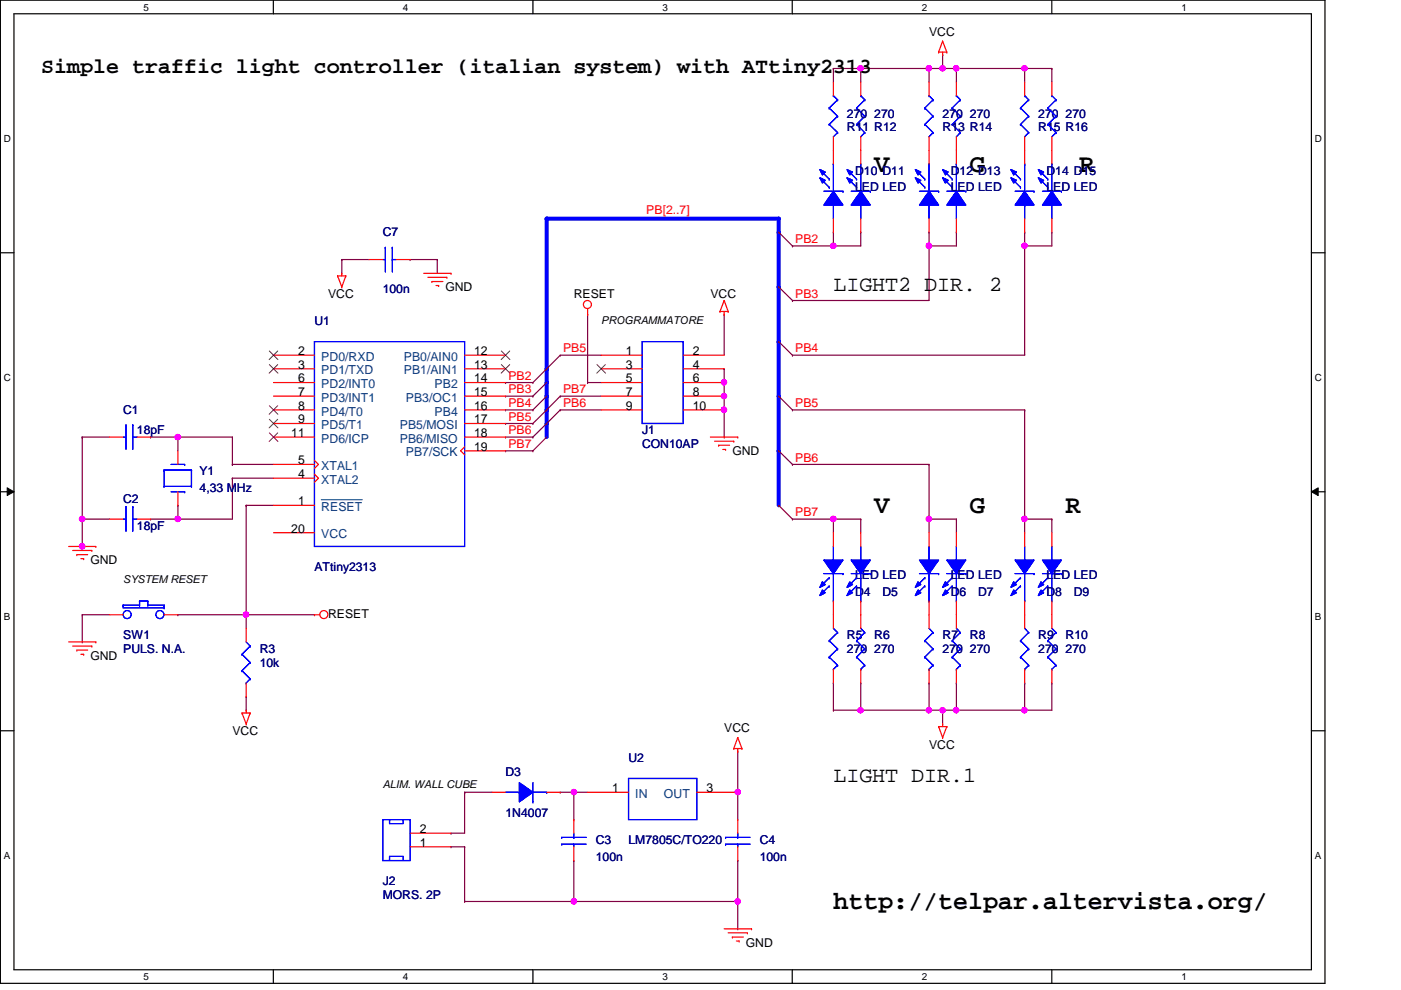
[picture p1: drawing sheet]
<svg xmlns="http://www.w3.org/2000/svg" width="297mm" height="210mm" viewBox="0 0 297 210" stroke-linecap="round" stroke-linejoin="round" font-family="sans-serif">
<defs><g id="words">
<g font-size="5.5">
<text x="185.4" y="36.4">V</text>
<text x="205.7" y="36.4">G</text>
<text x="228.8" y="36.4">R</text>
<text x="185.4" y="108.8">V</text>
<text x="205.7" y="108.8">G</text>
<text x="225.9" y="108.8">R</text>
<text x="176.7" y="192.8">http://telpar.altervista.org/</text>
</g>
<g font-size="4.6">
<text x="8.8" y="15.5">Simple traffic light controller (italian system) with ATtiny2313</text>
<text x="176.7" y="61.6">LIGHT2 DIR. 2</text>
<text x="176.7" y="165.9">LIGHT DIR.1</text>
</g>
<g font-size="2.6">
<text x="197" y="7.6">VCC</text>
<text x="69.6" y="63.2">VCC</text>
<text x="94.4" y="61.7">GND</text>
<text x="121.7" y="63.2">RESET</text>
<text x="150.6" y="63.2">VCC</text>
<text x="63.2" y="75.3">2</text>
<text x="100.5" y="75.3">12</text>
<text x="132.7" y="75.3">1</text>
<text x="146.9" y="75.3">2</text>
<text x="63.2" y="78.1">3</text>
<text x="63.2" y="81.1">6</text>
<text x="63.2" y="83.9">7</text>
<text x="100.5" y="78.1">13</text>
<text x="100.5" y="81.1">14</text>
<text x="100.5" y="83.9">15</text>
<text x="132.7" y="78.1">3</text>
<text x="132.7" y="81.1">5</text>
<text x="132.7" y="83.9">7</text>
<text x="146.9" y="78.1">4</text>
<text x="146.9" y="81.1">6</text>
<text x="146.9" y="83.9">8</text>
<text x="63.2" y="86.9">8</text>
<text x="63.2" y="89.7">9</text>
<text x="100.5" y="86.9">16</text>
<text x="100.5" y="89.7">17</text>
<text x="132.7" y="86.9">9</text>
<text x="146.9" y="86.9">10</text>
<text x="61.8" y="92.6">11</text>
<text x="100.5" y="92.6">18</text>
<text x="100.5" y="95.5">19</text>
<text x="63.2" y="101.3">4</text>
<text x="63.2" y="98.4">5</text>
<text x="155.3" y="96.5">GND</text>
<text x="63.2" y="107.1">1</text>
<text x="61.8" y="112.9">20</text>
<text x="19.2" y="119.6">GND</text>
<text x="69.6" y="130.9">RESET</text>
<text x="19.2" y="139.9">GND</text>
<text x="49.3" y="155.8">VCC</text>
<text x="153.5" y="155.2">VCC</text>
<text x="197" y="158.7">VCC</text>
<text x="129.8" y="167.9">1</text>
<text x="149.8" y="167.9">3</text>
<text x="89" y="179.5">1</text>
<text x="89" y="176.6">2</text>
<text x="158.2" y="200.7">GND</text>
</g>
<g font-size="2.6" fill="#000080">
<text x="179.6" y="27.9">R11 R12</text>
<text x="179.6" y="24.9">270</text>
<text x="185.4" y="24.9">270</text>
<text x="199.9" y="27.9">R13 R14</text>
<text x="199.9" y="24.9">270</text>
<text x="205.7" y="24.9">270</text>
<text x="220.1" y="27.9">R15 R16</text>
<text x="220.1" y="24.9">270</text>
<text x="225.9" y="24.9">270</text>
<text x="181.3" y="37.1">D10 D11</text>
<text x="181.3" y="40.6">LED LED</text>
<text x="201.6" y="37.1">D12 D13</text>
<text x="201.6" y="40.6">LED LED</text>
<text x="221.9" y="37.1">D14 D15</text>
<text x="221.9" y="40.6">LED LED</text>
<text x="81.1" y="50.1">C7</text>
<text x="81.1" y="62">100n</text>
<text x="66.7" y="69">U1</text>
<text x="26.1" y="87.8">C1</text>
<text x="29" y="92.1">18pF</text>
<text x="136.1" y="92.1">J1</text>
<text x="136.1" y="95">CON10AP</text>
<text x="42.3" y="100.8">Y1</text>
<text x="26.1" y="106.6">C2</text>
<text x="42.3" y="104.3">4,33 MHz</text>
<text x="29" y="112.4">18pF</text>
<text x="66.7" y="121.1">ATtiny2313</text>
<text x="181.3" y="122.8">LED LED</text>
<text x="201.6" y="122.8">LED LED</text>
<text x="221.9" y="122.8">LED LED</text>
<text x="181.3" y="126.3">D4</text>
<text x="187.1" y="126.3">D5</text>
<text x="201.6" y="126.3">D6</text>
<text x="207.4" y="126.3">D7</text>
<text x="221.9" y="126.3">D8</text>
<text x="227.7" y="126.3">D9</text>
<text x="26.1" y="135.6">SW1</text>
<text x="179.6" y="135.6">R5</text>
<text x="185.4" y="135.6">R6</text>
<text x="199.9" y="135.6">R7</text>
<text x="205.7" y="135.6">R8</text>
<text x="220.1" y="135.6">R9</text>
<text x="225.9" y="135.6">R10</text>
<text x="26.1" y="138.4">PULS. N.A.</text>
<text x="55.1" y="138.4">R3</text>
<text x="55.1" y="141.4">10k</text>
<text x="179.6" y="138.4">270</text>
<text x="185.4" y="138.4">270</text>
<text x="199.9" y="138.4">270</text>
<text x="205.7" y="138.4">270</text>
<text x="220.1" y="138.4">270</text>
<text x="225.9" y="138.4">270</text>
<text x="133.3" y="161.6">U2</text>
<text x="107.2" y="164.5">D3</text>
<text x="107.2" y="173.2">1N4007</text>
<text x="126.3" y="179">C3</text>
<text x="133.3" y="179">LM7805C/TO220</text>
<text x="161.1" y="179">C4</text>
<text x="126.3" y="182.5">100n</text>
<text x="161.1" y="182.5">100n</text>
<text x="81.1" y="187.7">J2</text>
<text x="81.1" y="190.6">MORS. 2P</text>
</g>
<g font-size="2.6" fill="#f00">
<text x="137" y="45.5">PB[2..7]</text>
<text x="168.6" y="51.6">PB2</text>
<text x="168.6" y="63.1">PB3</text>
<text x="119.4" y="74.7">PB5</text>
<text x="168.6" y="74.7">PB4</text>
<text x="107.8" y="83.4">PB3</text>
<text x="107.8" y="80.5">PB2</text>
<text x="119.4" y="83.4">PB7</text>
<text x="107.8" y="89.2">PB5</text>
<text x="107.8" y="86.3">PB4</text>
<text x="119.4" y="86.3">PB6</text>
<text x="168.6" y="86.3">PB5</text>
<text x="107.8" y="95">PB7</text>
<text x="107.8" y="92.1">PB6</text>
<text x="168.6" y="97.9">PB6</text>
<text x="168.6" y="109.5">PB7</text>
</g>
<g font-size="2.6" fill="#004080">
<text x="68.1" y="76.5">PD0/RXD</text>
<text x="85.6" y="76.5">PB0/AIN0</text>
<text x="68.1" y="79.4">PD1/TXD</text>
<text x="68.1" y="82.3">PD2/INT0</text>
<text x="85.6" y="79.4">PB1/AIN1</text>
<text x="92.2" y="82.3">PB2</text>
<text x="68.1" y="85.2">PD3/INT1</text>
<text x="68.1" y="88.1">PD4/T0</text>
<text x="86.1" y="85.2">PB3/OC1</text>
<text x="92.2" y="88.1">PB4</text>
<text x="68.1" y="91">PD5/T1</text>
<text x="68.1" y="93.9">PD6/ICP</text>
<text x="84.8" y="91">PB5/MOSI</text>
<text x="84.8" y="93.9">PB6/MISO</text>
<text x="68.1" y="99.7">XTAL1</text>
<text x="86.1" y="96.8">PB7/SCK</text>
<text x="68.1" y="102.6">XTAL2</text>
<text x="68.1" y="108.3">RESET</text>
<text x="68.1" y="114.1">VCC</text>
<text x="134.7" y="169.2">IN</text>
<text x="140.8" y="169.2">OUT</text>
</g>
<g font-size="2.3">
<text x="127.5" y="68.7">PROGRAMMATORE</text>
<text x="26.1" y="123.7">SYSTEM RESET</text>
<text x="81.1" y="167.1">ALIM. WALL CUBE</text>
</g>
<g font-size="2.1">
<text x="30.4" y="2.2">5</text>
<text x="85.4" y="2.2">4</text>
<text x="140.5" y="2.2">3</text>
<text x="195.4" y="2.2">2</text>
<text x="250.5" y="2.2">1</text>
<text x=".8" y="30.1">D</text>
<text x="278.8" y="30.1">D</text>
<text x=".8" y="80.8">C</text>
<text x="278.8" y="80.8">C</text>
<text x=".8" y="131.5">B</text>
<text x="278.8" y="131.5">B</text>
<text x=".8" y="182.2">A</text>
<text x="278.8" y="182.2">A</text>
<text x="30.4" y="207.8">5</text>
<text x="85.4" y="207.8">4</text>
<text x="140.5" y="207.8">3</text>
<text x="195.4" y="207.8">2</text>
<text x="250.5" y="207.8">1</text>
</g>
</g></defs>
<path d="M.1 0h280.8v208.5h-280.8zM3 2.9h275v202.7h-275z" fill="none" stroke="#000" stroke-width=".25"/>
<g fill="#fff">
<path d="M30.4 .3h1.2v2.4h-1.2z"/>
<path d="M30.4 205.9h1.2v2.3h-1.2z"/>
</g>
<path d="M58 0v2.9M58 205.6v2.9" fill="none" stroke="#000" stroke-width=".25"/>
<g fill="#fff">
<path d="M85.4 .3h1.2v2.4h-1.2z"/>
<path d="M85.4 205.9h1.2v2.3h-1.2z"/>
</g>
<path d="M113 0v2.9M113 205.6v2.9" fill="none" stroke="#000" stroke-width=".25"/>
<g fill="#fff">
<path d="M140.5 .3h1.1v2.4h-1.1z"/>
<path d="M140.5 205.9h1.1v2.3h-1.1z"/>
</g>
<path d="M168 0v2.9M168 205.6v2.9" fill="none" stroke="#000" stroke-width=".25"/>
<g fill="#fff">
<path d="M195.4 .3h1.2v2.4h-1.2z"/>
<path d="M195.4 205.9h1.2v2.3h-1.2z"/>
</g>
<path d="M223 0v2.9M223 205.6v2.9" fill="none" stroke="#000" stroke-width=".25"/>
<g fill="#fff">
<path d="M250.5 .3h1.1v2.4h-1.1z"/>
<path d="M250.5 205.9h1.1v2.3h-1.1z"/>
<path d="M.8 28.2h1.5v2.4h-1.5z"/>
<path d="M278.8 28.2h1.4v2.4h-1.4z"/>
<path d="M.8 78.9h1.5v2.3h-1.5z"/>
<path d="M278.8 78.9h1.4v2.3h-1.4z"/>
</g>
<path d="M.1 53.6h2.9M278 53.6h2.9" fill="none" stroke="#000" stroke-width=".25"/>
<g fill="#fff">
<path d="M.8 129.6h1.4v2.3h-1.4z"/>
<path d="M278.8 129.6h1.3v2.3h-1.3z"/>
</g>
<path d="M.1 104.3h2.9M278 104.3h2.9" fill="none" stroke="#000" stroke-width=".25"/>
<path d="M1.5 103.4l1.5 .9-1.5 .8zM278 104.3l1.5-.9v1.7z" fill="#000"/>
<path d="M1.5 103.4l1.5 .9-1.5 .8zM278 104.3l1.5-.9v1.7z" fill="none" stroke="#000" stroke-width=".21"/>
<g fill="#fff">
<path d="M.8 180.3h1.4v2.3h-1.4z"/>
<path d="M278.8 180.3h1.3v2.3h-1.3z"/>
</g>
<path d="M.1 154.9h2.9M278 154.9h2.9" fill="none" stroke="#000" stroke-width=".25"/>
<path d="M17.4 136.1h.1M17.4 130.3h.1M17.4 130.3v5.8M17.4 130.3h5.8M37.7 130.3h.1M37.7 130.3h14.5" fill="none" stroke="#800040" stroke-width=".25"/>
<circle cx="52.1" cy="130.3" r=".56" fill="#f0f"/>
<circle cx="52.1" cy="130.3" r=".56" fill="none" stroke="#f0f" stroke-width=".25"/>
<path d="M37.7 92.7h.1M37.7 92.7h11.6v5.8M49.3 98.5h.1M49.3 98.5h8.7" fill="none" stroke="#800040" stroke-width=".25"/>
<circle cx="37.7" cy="92.7" r=".56" fill="#f0f"/>
<circle cx="37.7" cy="92.7" r=".56" fill="none" stroke="#f0f" stroke-width=".25"/>
<path d="M37.7 92.7h.1M37.7 92.7v2.9M37.7 110.1h.1M49.3 101.4h.1M49.3 101.4h8.7M49.3 101.4v8.7h-11.6" fill="none" stroke="#800040" stroke-width=".25"/>
<circle cx="37.7" cy="110" r=".56" fill="#f0f"/>
<circle cx="37.7" cy="110" r=".56" fill="none" stroke="#f0f" stroke-width=".25"/>
<path d="M17.4 92.7h.1M17.4 92.7h5.8M31.9 92.7h.1M31.9 92.7h5.8M17.4 110.1h.1M17.4 110.1v5.8M37.7 107.1h.1M37.7 107.1v3" fill="none" stroke="#800040" stroke-width=".25"/>
<circle cx="17.4" cy="115.8" r=".56" fill="#f0f"/>
<circle cx="17.4" cy="115.8" r=".56" fill="none" stroke="#f0f" stroke-width=".25"/>
<circle cx="17.4" cy="110" r=".56" fill="#f0f"/>
<circle cx="17.4" cy="110" r=".56" fill="none" stroke="#f0f" stroke-width=".25"/>
<path d="M17.4 110.1h.1M17.4 110.1h5.8" fill="none" stroke="#800040" stroke-width=".25"/>
<path d="M115.9 86.9v2.9" fill="none" stroke="#00f" stroke-width=".85"/>
<circle cx="115.9" cy="86.9" r=".42" fill="#00f"/>
<path d="M115.9 84v2.9" fill="none" stroke="#00f" stroke-width=".85"/>
<circle cx="115.9" cy="84" r=".42" fill="#00f"/>
<path d="M107.2 95.6h.1M107.2 92.7h.1M107.2 89.8h.1M107.2 86.9h.1M107.2 84h.1M107.2 81.1h.1M107.2 95.6h5.8M107.2 92.7h5.8M107.2 89.8h5.8M107.2 86.9h5.8M107.2 84h5.8M107.2 81.1h5.8" fill="none" stroke="#800040" stroke-width=".25"/>
<path d="M115.9 46.4v31.8" fill="none" stroke="#00f" stroke-width=".85"/>
<circle cx="115.9" cy="46.4" r=".42" fill="#00f"/>
<g fill="none" stroke="#800040" stroke-width=".25">
<path d="M118.8 75.3h.1M118.8 75.3h8.7M118.8 84h.1M118.8 86.9h.1M118.8 84h8.7M118.8 86.9h8.7M52.2 107.1h.1M52.2 107.1h5.8M52.2 107.1v26.1M52.2 130.3h.1M52.2 147.7h.1M52.2 147.7v2.9"/>
<path d="M156.4 159.3v8.7M95.6 176.7h.1M98.5 168h.1M98.5 168h5.8M98.5 168v8.7h-2.9M156.4 168h.1"/>
</g>
<circle cx="156.4" cy="167.9" r=".56" fill="#f0f"/>
<circle cx="156.4" cy="167.9" r=".56" fill="none" stroke="#f0f" stroke-width=".25"/>
<path d="M95.6 179.5h.1M95.6 179.5h2.9M98.5 179.5h.1M98.5 179.5v11.6M121.7 191.1h.1M121.7 191.1h34.7" fill="none" stroke="#800040" stroke-width=".25"/>
<circle cx="156.4" cy="191.1" r=".56" fill="#f0f"/>
<circle cx="156.4" cy="191.1" r=".56" fill="none" stroke="#f0f" stroke-width=".25"/>
<circle cx="121.6" cy="191.1" r=".56" fill="#f0f"/>
<circle cx="121.6" cy="191.1" r=".56" fill="none" stroke="#f0f" stroke-width=".25"/>
<path d="M153.5 78.2h.1M153.5 78.2v2.9M153.5 86.9h.1M153.5 84v2.9M156.4 182.5h.1M156.4 182.5v8.6" fill="none" stroke="#800040" stroke-width=".25"/>
<circle cx="153.5" cy="84" r=".56" fill="#f0f"/>
<circle cx="153.5" cy="84" r=".56" fill="none" stroke="#f0f" stroke-width=".25"/>
<circle cx="153.5" cy="86.9" r=".56" fill="#f0f"/>
<circle cx="153.5" cy="86.9" r=".56" fill="none" stroke="#f0f" stroke-width=".25"/>
<path d="M124.6 66.6h.1M124.6 66.6v14.5M153.5 66.6h.1M153.5 66.6v8.7M124.6 81.1h.1M124.6 81.1h2.9M52.2 130.3h.1M52.2 130.3h14.5" fill="none" stroke="#800040" stroke-width=".25"/>
<path d="M165.1 60.8v11.6" fill="none" stroke="#00f" stroke-width=".85"/>
<circle cx="165.1" cy="60.8" r=".42" fill="#00f"/>
<path d="M165.1 84v11.6" fill="none" stroke="#00f" stroke-width=".85"/>
<circle cx="165.1" cy="84" r=".42" fill="#00f"/>
<path d="M168 52.2h.1M168 52.2h8.7M168 63.7h.1M168 75.3h.1M168 63.7h29M168 75.3h49.3" fill="none" stroke="#800040" stroke-width=".25"/>
<path d="M115.9 78.2v2.9" fill="none" stroke="#00f" stroke-width=".85"/>
<circle cx="115.9" cy="78.2" r=".42" fill="#00f"/>
<path d="M115.9 81.1v2.9" fill="none" stroke="#00f" stroke-width=".85"/>
<circle cx="115.9" cy="81.1" r=".42" fill="#00f"/>
<path d="M115.9 89.8v2.9" fill="none" stroke="#00f" stroke-width=".85"/>
<circle cx="115.9" cy="89.8" r=".42" fill="#00f"/>
<path d="M153.5 81.1h.1M153.5 81.1v2.9M31.9 110.1h.1M31.9 110.1h5.8" fill="none" stroke="#800040" stroke-width=".25"/>
<circle cx="153.5" cy="81.1" r=".56" fill="#f0f"/>
<circle cx="153.5" cy="81.1" r=".56" fill="none" stroke="#f0f" stroke-width=".25"/>
<path d="M121.7 168h.1M121.7 168h2.9" fill="none" stroke="#800040" stroke-width=".25"/>
<circle cx="121.7" cy="167.9" r=".56" fill="#f0f"/>
<circle cx="121.7" cy="167.9" r=".56" fill="none" stroke="#f0f" stroke-width=".25"/>
<g fill="none" stroke="#800040" stroke-width=".25">
<path d="M72.5 55h.1M72.5 55h5.7M72.5 55v3M86.9 55h.1M86.9 55h5.8M92.7 55h.1M92.7 55v3M121.7 173.8h.1M121.7 168v5.8M98.5 191.1h.1M121.7 182.5h.1M121.7 182.5v8.6h-23.2"/>
<path d="M156.4 196.9h.1M156.4 191.1v5.8"/>
</g>
<path d="M165.1 49.2v11.6" fill="none" stroke="#00f" stroke-width=".85"/>
<circle cx="165.1" cy="49.2" r=".42" fill="#00f"/>
<path d="M165.1 72.4v11.6" fill="none" stroke="#00f" stroke-width=".85"/>
<circle cx="165.1" cy="72.4" r=".42" fill="#00f"/>
<path d="M168 86.9h.1M168 86.9h49.3" fill="none" stroke="#800040" stroke-width=".25"/>
<path d="M165.1 95.6v11.5" fill="none" stroke="#00f" stroke-width=".85"/>
<circle cx="165.1" cy="95.6" r=".42" fill="#00f"/>
<path d="M168 98.5h.1M168 98.5h29M168 110.1h.1M168 110.1h8.7M176.7 110.1h.1M176.7 110.1v2.8M182.5 110.1h.1M182.5 110.1v2.8" fill="none" stroke="#800040" stroke-width=".25"/>
<circle cx="176.7" cy="110" r=".56" fill="#f0f"/>
<circle cx="176.7" cy="110" r=".56" fill="none" stroke="#f0f" stroke-width=".25"/>
<path d="M176.7 110.1h.1M176.7 110.1h5.8M197 110.1h.1M197 110.1v2.8M202.8 110.1h.1M202.8 110.1v2.8" fill="none" stroke="#800040" stroke-width=".25"/>
<circle cx="196.9" cy="110" r=".56" fill="#f0f"/>
<circle cx="196.9" cy="110" r=".56" fill="none" stroke="#f0f" stroke-width=".25"/>
<path d="M197 110.1h.1M197 110.1h5.8M217.3 110.1h.1M217.3 110.1v2.8M223 110.1h.1M223 110.1v2.8" fill="none" stroke="#800040" stroke-width=".25"/>
<circle cx="217.2" cy="110" r=".56" fill="#f0f"/>
<circle cx="217.2" cy="110" r=".56" fill="none" stroke="#f0f" stroke-width=".25"/>
<path d="M176.7 52.2h.1M176.7 52.2h5.8M217.3 110.1h.1M217.3 110.1h5.7" fill="none" stroke="#800040" stroke-width=".25"/>
<circle cx="176.7" cy="52.1" r=".56" fill="#f0f"/>
<circle cx="176.7" cy="52.1" r=".56" fill="none" stroke="#f0f" stroke-width=".25"/>
<g fill="none" stroke="#800040" stroke-width=".25">
<path d="M176.7 49.2h.1M176.7 49.2v3M182.5 49.2h.1M182.5 49.2v3M197 49.2h.1M197 52.2h.1M197 49.2v14.5M202.8 49.2h.1M202.8 49.2v3h-5.8M197 98.5h.1M197 98.5v11.6M217.3 86.9h.1"/>
<path d="M217.3 86.9v23.2"/>
</g>
<circle cx="196.9" cy="52.1" r=".56" fill="#f0f"/>
<circle cx="196.9" cy="52.1" r=".56" fill="none" stroke="#f0f" stroke-width=".25"/>
<path d="M217.3 49.2h.1M217.3 52.2h.1M217.3 49.2v26.1M223 49.2h.1M223 49.2v3h-5.7" fill="none" stroke="#800040" stroke-width=".25"/>
<circle cx="217.2" cy="52.1" r=".56" fill="#f0f"/>
<circle cx="217.2" cy="52.1" r=".56" fill="none" stroke="#f0f" stroke-width=".25"/>
<path d="M176.7 144.8h.1M176.7 150.6h.1M176.7 144.8v5.8M176.7 150.6h20.3M182.5 144.8h.1M182.5 150.6h.1M182.5 144.8v5.8M223 144.8h.1M223 144.8v5.8" fill="none" stroke="#800040" stroke-width=".25"/>
<circle cx="182.4" cy="150.6" r=".56" fill="#f0f"/>
<circle cx="182.4" cy="150.6" r=".56" fill="none" stroke="#f0f" stroke-width=".25"/>
<path d="M197 144.8h.1M197 150.6h.1M197 144.8v5.8M197 150.6h2.9" fill="none" stroke="#800040" stroke-width=".25"/>
<circle cx="196.9" cy="150.6" r=".56" fill="#f0f"/>
<circle cx="196.9" cy="150.6" r=".56" fill="none" stroke="#f0f" stroke-width=".25"/>
<path d="M202.8 144.8h.1M202.8 144.8v5.8M217.3 150.6h.1M217.3 150.6h5.7" fill="none" stroke="#800040" stroke-width=".25"/>
<circle cx="217.2" cy="150.6" r=".56" fill="#f0f"/>
<circle cx="217.2" cy="150.6" r=".56" fill="none" stroke="#f0f" stroke-width=".25"/>
<path d="M199.9 150.6h.1M199.9 150.6v2.9M199.9 150.6h2.9M217.3 144.8h.1M217.3 144.8v5.8" fill="none" stroke="#800040" stroke-width=".25"/>
<circle cx="199.8" cy="150.6" r=".56" fill="#f0f"/>
<circle cx="199.8" cy="150.6" r=".56" fill="none" stroke="#f0f" stroke-width=".25"/>
<path d="M17.4 92.7h.1M17.4 92.7v17.4M202.8 150.6h.1M202.8 150.6h14.5M118.8 168h.1M118.8 168h2.9M156.4 173.8h.1M156.4 168v5.8" fill="none" stroke="#800040" stroke-width=".25"/>
<circle cx="202.7" cy="150.6" r=".56" fill="#f0f"/>
<circle cx="202.7" cy="150.6" r=".56" fill="none" stroke="#f0f" stroke-width=".25"/>
<path d="M176.7 14.5h.1M176.7 14.5v2.9M176.7 14.5h5.8M182.5 14.5h.1M182.5 14.5v2.9M197 14.5h.1M197 14.5h2.9M197 14.5v2.9M223 14.5h.1M223 14.5v2.9M153.5 92.7h.1M153.5 86.9v5.8" fill="none" stroke="#800040" stroke-width=".25"/>
<circle cx="196.9" cy="14.5" r=".56" fill="#f0f"/>
<circle cx="196.9" cy="14.5" r=".56" fill="none" stroke="#f0f" stroke-width=".25"/>
<path d="M202.8 14.5h.1M202.8 14.5v2.9M217.3 14.5h.1M217.3 14.5h5.7" fill="none" stroke="#800040" stroke-width=".25"/>
<circle cx="217.2" cy="14.5" r=".56" fill="#f0f"/>
<circle cx="217.2" cy="14.5" r=".56" fill="none" stroke="#f0f" stroke-width=".25"/>
<path d="M199.9 11.6h.1M199.9 14.5h.1M199.9 11.6v2.9M199.9 14.5h2.9M217.3 14.5h.1M217.3 14.5v2.9" fill="none" stroke="#800040" stroke-width=".25"/>
<circle cx="199.8" cy="14.5" r=".56" fill="#f0f"/>
<circle cx="199.8" cy="14.5" r=".56" fill="none" stroke="#f0f" stroke-width=".25"/>
<path d="M165.1 46.4v2.8" fill="none" stroke="#00f" stroke-width=".85"/>
<circle cx="165.1" cy="46.4" r=".42" fill="#00f"/>
<path d="M115.9 46.4h49.2" fill="none" stroke="#00f" stroke-width=".85"/>
<circle cx="115.9" cy="46.4" r=".42" fill="#00f"/>
<path d="M182.5 14.5h.1M182.5 14.5h14.5" fill="none" stroke="#800040" stroke-width=".25"/>
<circle cx="182.4" cy="14.5" r=".56" fill="#f0f"/>
<circle cx="182.4" cy="14.5" r=".56" fill="none" stroke="#f0f" stroke-width=".25"/>
<path d="M202.8 14.5h.1M202.8 14.5h14.5" fill="none" stroke="#800040" stroke-width=".25"/>
<circle cx="202.7" cy="14.5" r=".56" fill="#f0f"/>
<circle cx="202.7" cy="14.5" r=".56" fill="none" stroke="#f0f" stroke-width=".25"/>
<g fill="none" stroke="#f00" stroke-width=".25">
<path d="M199 11h.1M199 11h1.7M199.9 11.6h.1M199.9 8.7h.1M199.9 11v.6M199.9 8.7l.8 2.3M199.9 8.7l-.9 2.3M200.7 11h.1M217.3 17.4v2.9M217.3 29v2.9M71.6 58.5h.1M71.6 58.5h1.7"/>
<path d="M71.6 58.5l.9 2.3M72.5 58h.1M72.5 58v.5M73.3 58.5h.1M73.3 58.5l-.8 2.3M89.8 58h5.8M90.7 58.8h4M91.6 59.7h.1M91.6 59.7h2.3M94.7 58.8h.1M95.6 58h.1M72.5 60.8h.1"/>
<path d="M92.5 60.5h.5M93 60.5h.1M124.6 66.6h.1M124.6 65.4v1.2M152.7 66h.1M152.7 66h1.7M153.5 66.6h.1M153.5 63.7h.1M153.5 66v.6M153.5 63.7l-.8 2.3M153.5 63.7l.9 2.3M154.4 66h.1"/>
<path d="M150.6 92.7h5.8M151.5 93.6h4.1M152.4 94.4h.1M152.4 94.4h2.3M153.2 95.3h.6M153.8 95.3h.1M155.6 93.6h.1M156.4 92.7h.1M14.6 115.9h5.7M15.4 116.7h4.1M16.3 117.6h.1M16.3 117.6h2.3"/>
<path d="M17.1 118.4h.6M17.7 118.4h.1M19.5 116.7h.1M20.3 115.9h.1M14.6 136.1h5.7M15.4 137h4.1M16.3 137.8h.1M16.3 137.8h2.3M17.1 138.7h.6M17.7 138.7h.1M19.5 137h.1M20.3 136.1h.1"/>
<path d="M66.7 130.3h.1M66.7 130.3h1.1M51.3 151.2h.1M51.3 151.2h1.7M51.3 151.2l.9 2.3M52.2 150.6h.1M52.2 153.5h.1M52.2 150.6v.6M53 151.2h.1M53 151.2l-.8 2.3M155.6 158.7h.1M155.6 158.7h1.7"/>
<path d="M156.4 159.3h.1M156.4 156.4h.1M156.4 158.7v.6M156.4 156.4l.9 2.3M156.4 156.4l-.8 2.3M157.3 158.7h.1M199 154.1h.1M199 154.1h1.7M199 154.1l.9 2.3M199.9 153.5h.1M199.9 156.4h.1M199.9 153.5v.6"/>
<path d="M200.7 154.1h.1M200.7 154.1l-.8 2.3M153.5 196.9h5.8M154.4 197.8h4.1M155.3 198.7h.1M155.3 198.7h2.3M156.1 199.5h.6M156.7 199.5h.1M158.5 197.8h.1M159.3 196.9h.1"/>
<circle cx="124.5" cy="64.6" r=".85"/>
<circle cx="68.7" cy="130.3" r=".85"/>
</g>
<g fill="none" stroke="#800040" stroke-width=".25">
<path d="M165.1 49.2h.1M165.1 49.2l2.9 3M115.9 78.2h.1M118.8 75.3l-5.8 5.8M165.1 60.8h.1M165.1 72.4h.1M165.1 60.8l2.9 2.9M165.1 72.4l2.9 2.9M113 81.1h.1M113 84h.1M113 86.9h.1M113 89.8h.1"/>
<path d="M113 92.7h.1M113 95.6h.1M115.9 86.9h.1M115.9 89.8h.1M115.9 81.1l-2.9 2.9M115.9 84l-2.9 2.9M115.9 86.9l-2.9 2.9M115.9 89.8l-2.9 2.9M115.9 92.7l-2.9 2.9M118.8 84l-2.9 2.9M118.8 86.9l-2.9 2.9M165.1 84h.1"/>
<path d="M165.1 95.6h.1M165.1 84l2.9 2.9M165.1 95.6l2.9 2.9M165.1 107.1h.1M165.1 107.1l2.9 3"/>
</g>
<g fill="none" stroke="#00f" stroke-width=".25">
<path d="M182.5 34.8h.1M182.5 34.8v5.8M216.4 26.4h.1M216.4 22.9h.1M216.4 26.4l1.7 1.7M216.4 22.9l1.7 1.7M217.3 20.3h.1M217.3 20.3l.8 .9M218.1 28.1h.1M218.1 24.6h.1M218.1 21.2h.1M218.1 28.1l-.8 .9"/>
<path d="M218.1 24.6l-1.7 1.8M218.1 21.2l-1.7 1.7M180.5 40.6h4M182.5 43.5h.1M182.5 43.5v2.9M184.5 40.6h.1"/>
</g>
<path d="M182.5 40.6l2 2.9h-4z" fill-rule="evenodd" fill="#00f"/>
<path d="M182.5 40.6l2 2.9h-4z" fill="none" stroke="#00f" stroke-width=".25"/>
<path d="M179.6 35.9l1.2 .6-.6 .6z" fill-rule="evenodd" fill="#00f"/>
<path d="M179.6 35.9l1.2 .6-.6 .6z" fill="none" stroke="#00f" stroke-width=".25"/>
<path d="M179.6 37.7l1.2 .5-.6 .6z" fill-rule="evenodd" fill="#00f"/>
<path d="M179.6 37.7l1.2 .5-.6 .6zM179.9 38l1.7 1.7M179.9 36.2l1.7 1.8M181.6 39.7h.1M181.6 38h.1M182.5 34.8h.1M182.5 34.8v5.8M180.5 40.6h4M182.5 43.5h.1M182.5 43.5v2.9M184.5 40.6h.1" fill="none" stroke="#00f" stroke-width=".25"/>
<path d="M182.5 40.6l2 2.9h-4z" fill-rule="evenodd" fill="#00f"/>
<path d="M182.5 40.6l2 2.9h-4z" fill="none" stroke="#00f" stroke-width=".25"/>
<path d="M179.6 35.9l1.2 .6-.6 .6z" fill-rule="evenodd" fill="#00f"/>
<path d="M179.6 35.9l1.2 .6-.6 .6z" fill="none" stroke="#00f" stroke-width=".25"/>
<path d="M179.6 37.7l1.2 .5-.6 .6z" fill-rule="evenodd" fill="#00f"/>
<g fill="none" stroke="#00f" stroke-width=".25">
<path d="M176.7 34.8h.1M176.7 34.8v5.8M179.6 37.7l1.2 .5-.6 .6zM179.9 38l1.7 1.7M179.9 36.2l1.7 1.8M181.6 39.7h.1M181.6 38h.1M174.7 40.6h4M176.7 43.5h.1M176.7 43.5v2.9M178.7 40.6h.1M26.1 92.7h.6"/>
<path d="M26.7 92.7h.1M26.7 90.1h.1M26.7 90.1v5.2M28.1 90.1h.1M28.1 92.7h.1M28.1 92.7h.9M28.1 90.1v5.2"/>
</g>
<path d="M182.5 31.9v2.9M182.5 46.4v2.8M23.2 92.7h2.9M29 92.7h2.9" fill="none" stroke="#f00" stroke-width=".25"/>
<path d="M176.7 40.6l2 2.9h-4z" fill-rule="evenodd" fill="#00f"/>
<path d="M176.7 40.6l2 2.9h-4z" fill="none" stroke="#00f" stroke-width=".25"/>
<path d="M173.8 35.9l1.2 .6-.6 .6z" fill-rule="evenodd" fill="#00f"/>
<path d="M173.8 35.9l1.2 .6-.6 .6z" fill="none" stroke="#00f" stroke-width=".25"/>
<path d="M173.8 37.7l1.2 .5-.6 .6z" fill-rule="evenodd" fill="#00f"/>
<path d="M173.8 37.7l1.2 .5-.6 .6zM174.1 38l1.7 1.7M174.1 36.2l1.7 1.8M175.8 39.7h.1M175.8 38h.1M176.7 34.8h.1M176.7 34.8v5.8M174.7 40.6h4M176.7 43.5h.1M176.7 43.5v2.9M178.7 40.6h.1" fill="none" stroke="#00f" stroke-width=".25"/>
<path d="M176.7 40.6l2 2.9h-4z" fill-rule="evenodd" fill="#00f"/>
<path d="M176.7 40.6l2 2.9h-4z" fill="none" stroke="#00f" stroke-width=".25"/>
<path d="M173.8 35.9l1.2 .6-.6 .6z" fill-rule="evenodd" fill="#00f"/>
<path d="M173.8 35.9l1.2 .6-.6 .6z" fill="none" stroke="#00f" stroke-width=".25"/>
<path d="M173.8 37.7l1.2 .5-.6 .6z" fill-rule="evenodd" fill="#00f"/>
<g fill="none" stroke="#00f" stroke-width=".25">
<path d="M173.8 37.7l1.2 .5-.6 .6zM174.1 38l1.7 1.7M174.1 36.2l1.7 1.8M175.8 39.7h.1M175.8 38h.1M175.8 26.4h.1M175.8 22.9h.1M175.8 26.4l1.8 1.7M175.8 22.9l1.8 1.7M176.7 20.3h.1M176.7 20.3l.9 .9M177.6 28.1h.1"/>
<path d="M177.6 24.6h.1M177.6 21.2h.1M177.6 28.1l-.9 .9M177.6 24.6l-1.8 1.8M177.6 21.2l-1.8 1.7M181.6 26.4h.1M181.6 22.9h.1M181.6 26.4l1.7 1.7M181.6 22.9l1.7 1.7M182.5 20.3h.1M182.5 20.3l.8 .9M183.3 28.1h.1"/>
<path d="M183.3 24.6h.1M183.3 21.2h.1M183.3 28.1l-.8 .9M183.3 24.6l-1.7 1.8M183.3 21.2l-1.7 1.7M202.8 118.7h.1M202.8 115.9v2.8M200.7 121.6h4.1M202.8 127.4h.1M202.8 121.6v5.8M204.8 121.6h.1M153.8 177.5h.1"/>
<path d="M153.8 179h.1M153.8 177.5h5.2M153.8 179h5.2M156.4 179h.1M156.4 177.5h.1M156.4 176.7v.8M156.4 179v.5"/>
</g>
<path d="M176.7 17.4v2.9M182.5 17.4v2.9M176.7 29v5.8M182.5 29v2.9M176.7 46.4v2.8M156.4 173.8v2.9M156.4 179.5v3" fill="none" stroke="#f00" stroke-width=".25"/>
<path d="M200.7 118.7h4.1l-2 2.9z" fill-rule="evenodd" fill="#00f"/>
<path d="M200.7 118.7h4.1l-2 2.9z" fill="none" stroke="#00f" stroke-width=".25"/>
<path d="M200.4 125.1l.6 .6-1.1 .6z" fill-rule="evenodd" fill="#00f"/>
<path d="M200.4 125.1l.6 .6-1.1 .6z" fill="none" stroke="#00f" stroke-width=".25"/>
<path d="M200.4 123.4l.6 .6-1.1 .5z" fill-rule="evenodd" fill="#00f"/>
<path d="M202.8 118.7h.1M202.8 115.9v2.8M200.4 123.4l.6 .6-1.1 .5zM200.7 121.6h4.1M201.9 122.5h.1M201.9 124.2h.1M201.9 122.5l-1.8 1.7M201.9 124.2l-1.8 1.8M202.8 127.4h.1M202.8 121.6v5.8M204.8 121.6h.1" fill="none" stroke="#00f" stroke-width=".25"/>
<path d="M200.7 118.7h4.1l-2 2.9z" fill-rule="evenodd" fill="#00f"/>
<path d="M200.7 118.7h4.1l-2 2.9z" fill="none" stroke="#00f" stroke-width=".25"/>
<path d="M200.4 125.1l.6 .6-1.1 .6z" fill-rule="evenodd" fill="#00f"/>
<path d="M200.4 125.1l.6 .6-1.1 .6z" fill="none" stroke="#00f" stroke-width=".25"/>
<path d="M200.4 123.4l.6 .6-1.1 .5z" fill-rule="evenodd" fill="#00f"/>
<path d="M176.7 118.7h.1M176.7 115.9v2.8M174.7 121.6h4M176.7 127.4h.1M176.7 121.6v5.8M178.7 121.6h.1M200.4 123.4l.6 .6-1.1 .5zM201.9 122.5h.1M201.9 124.2h.1M201.9 122.5l-1.8 1.7M201.9 124.2l-1.8 1.8" fill="none" stroke="#00f" stroke-width=".25"/>
<path d="M202.8 112.9v3M202.8 127.4v2.9" fill="none" stroke="#f00" stroke-width=".25"/>
<path d="M174.7 118.7h4l-2 2.9z" fill-rule="evenodd" fill="#00f"/>
<path d="M174.7 118.7h4l-2 2.9z" fill="none" stroke="#00f" stroke-width=".25"/>
<path d="M174.4 125.1l.6 .6-1.2 .6z" fill-rule="evenodd" fill="#00f"/>
<path d="M174.4 125.1l.6 .6-1.2 .6z" fill="none" stroke="#00f" stroke-width=".25"/>
<path d="M174.4 123.4l.6 .6-1.2 .5z" fill-rule="evenodd" fill="#00f"/>
<path d="M176.7 118.7h.1M176.7 115.9v2.8M174.4 123.4l.6 .6-1.2 .5zM174.7 121.6h4M175.8 122.5h.1M175.8 124.2h.1M175.8 122.5l-1.7 1.7M175.8 124.2l-1.7 1.8M176.7 127.4h.1M176.7 121.6v5.8M178.7 121.6h.1" fill="none" stroke="#00f" stroke-width=".25"/>
<path d="M174.7 118.7h4l-2 2.9z" fill-rule="evenodd" fill="#00f"/>
<path d="M174.7 118.7h4l-2 2.9z" fill="none" stroke="#00f" stroke-width=".25"/>
<path d="M174.4 125.1l.6 .6-1.2 .6z" fill-rule="evenodd" fill="#00f"/>
<path d="M174.4 125.1l.6 .6-1.2 .6z" fill="none" stroke="#00f" stroke-width=".25"/>
<path d="M174.4 123.4l.6 .6-1.2 .5z" fill-rule="evenodd" fill="#00f"/>
<path d="M197 118.7h.1M197 115.9v2.8M174.4 123.4l.6 .6-1.2 .5zM175.8 122.5h.1M175.8 124.2h.1M175.8 122.5l-1.7 1.7M175.8 124.2l-1.7 1.8M194.9 121.6h4.1M197 127.4h.1M197 121.6v5.8M199 121.6h.1" fill="none" stroke="#00f" stroke-width=".25"/>
<path d="M176.7 112.9v3M176.7 127.4v2.9" fill="none" stroke="#f00" stroke-width=".25"/>
<path d="M194.9 118.7h4.1l-2 2.9z" fill-rule="evenodd" fill="#00f"/>
<path d="M194.9 118.7h4.1l-2 2.9z" fill="none" stroke="#00f" stroke-width=".25"/>
<path d="M194.6 125.1l.6 .6-1.1 .6z" fill-rule="evenodd" fill="#00f"/>
<path d="M194.6 125.1l.6 .6-1.1 .6z" fill="none" stroke="#00f" stroke-width=".25"/>
<path d="M194.6 123.4l.6 .6-1.1 .5z" fill-rule="evenodd" fill="#00f"/>
<path d="M197 118.7h.1M197 115.9v2.8M194.6 123.4l.6 .6-1.1 .5zM194.9 121.6h4.1M196.1 122.5h.1M196.1 124.2h.1M196.1 122.5l-1.8 1.7M196.1 124.2l-1.8 1.8M197 127.4h.1M197 121.6v5.8M199 121.6h.1" fill="none" stroke="#00f" stroke-width=".25"/>
<path d="M194.9 118.7h4.1l-2 2.9z" fill-rule="evenodd" fill="#00f"/>
<path d="M194.9 118.7h4.1l-2 2.9z" fill="none" stroke="#00f" stroke-width=".25"/>
<path d="M194.6 125.1l.6 .6-1.1 .6z" fill-rule="evenodd" fill="#00f"/>
<path d="M194.6 125.1l.6 .6-1.1 .6z" fill="none" stroke="#00f" stroke-width=".25"/>
<path d="M194.6 123.4l.6 .6-1.1 .5z" fill-rule="evenodd" fill="#00f"/>
<g fill="none" stroke="#00f" stroke-width=".25">
<path d="M136.1 72.4h8.8v17.4h-8.8zM34.8 99.7h.1M34.8 99.7h5.8M34.8 99.7v3.4M36.3 98.5h2.9M39.2 98.5h.1M40.6 99.7h.1M40.6 99.7v3.4M34.8 103.1h.1M34.8 103.1h5.8M36.3 104.3h2.9M39.2 104.3h.1"/>
<path d="M40.6 103.1h.1M223 118.7h.1M223 115.9v2.8M194.6 123.4l.6 .6-1.1 .5zM196.1 122.5h.1M196.1 124.2h.1M196.1 122.5l-1.8 1.7M196.1 124.2l-1.8 1.8M201.9 135.8h.1M201.9 139.3h.1M201.9 135.8l1.7 1.8M201.9 139.3l1.7 1.8"/>
<path d="M202.8 133.2l.8 .9M203.6 134.1h.1M203.6 137.6h.1M203.6 134.1l-1.7 1.7M203.6 137.6l-1.7 1.7M221 121.6h4M223 127.4h.1M223 121.6v5.8M225 121.6h.1M202.8 141.9h.1M203.6 141.1h.1M203.6 141.1l-.8 .8"/>
</g>
<g fill="none" stroke="#f00" stroke-width=".25">
<path d="M127.5 75.3h8.6M127.5 78.2h8.6M144.9 75.3h8.6M144.9 78.2h8.6M37.7 95.6v2.9M127.5 81.1h8.6M127.5 84h8.6M127.5 86.9h8.6M144.9 81.1h8.6M144.9 84h8.6M144.9 86.9h8.6M37.7 104.3v2.8"/>
<path d="M197 112.9v3M197 127.4v2.9M202.8 130.3v2.9M202.8 141.9v2.9"/>
</g>
<path d="M126.6 77.3l1.8 1.8M128.4 77.3l-1.9 1.8" fill="none" stroke="#804000" stroke-width=".21"/>
<path d="M221 118.7h4l-2 2.9z" fill-rule="evenodd" fill="#00f"/>
<path d="M221 118.7h4l-2 2.9z" fill="none" stroke="#00f" stroke-width=".25"/>
<path d="M220.7 125.1l.6 .6-1.2 .6z" fill-rule="evenodd" fill="#00f"/>
<path d="M220.7 125.1l.6 .6-1.2 .6z" fill="none" stroke="#00f" stroke-width=".25"/>
<path d="M220.7 123.4l.6 .6-1.2 .5z" fill-rule="evenodd" fill="#00f"/>
<path d="M223 118.7h.1M223 115.9v2.8M220.7 123.4l.6 .6-1.2 .5zM221 121.6h4M222.2 122.5h.1M222.2 124.2h.1M222.2 122.5l-1.8 1.7M222.2 124.2l-1.8 1.8M223 127.4h.1M223 121.6v5.8M225 121.6h.1" fill="none" stroke="#00f" stroke-width=".25"/>
<path d="M221 118.7h4l-2 2.9z" fill-rule="evenodd" fill="#00f"/>
<path d="M221 118.7h4l-2 2.9z" fill="none" stroke="#00f" stroke-width=".25"/>
<path d="M220.7 125.1l.6 .6-1.2 .6z" fill-rule="evenodd" fill="#00f"/>
<path d="M220.7 125.1l.6 .6-1.2 .6z" fill="none" stroke="#00f" stroke-width=".25"/>
<path d="M220.7 123.4l.6 .6-1.2 .5z" fill-rule="evenodd" fill="#00f"/>
<g fill="none" stroke="#00f" stroke-width=".25">
<path d="M217.3 118.7h.1M217.3 115.9v2.8M196.1 135.8h.1M196.1 139.3h.1M196.1 135.8l1.7 1.8M196.1 139.3l1.7 1.8M197 133.2l.8 .9M197.8 134.1h.1M197.8 137.6h.1M197.8 134.1l-1.7 1.7M197.8 137.6l-1.7 1.7M215.2 121.6h4"/>
<path d="M217.3 127.4h.1M217.3 121.6v5.8M219.2 121.6h.1M220.7 123.4l.6 .6-1.2 .5zM222.2 122.5h.1M222.2 124.2h.1M222.2 122.5l-1.8 1.7M222.2 124.2l-1.8 1.8M197 141.9h.1M197.8 141.1h.1M197.8 141.1l-.8 .8"/>
</g>
<path d="M223 112.9v3M197 130.3v2.9M223 127.4v2.9M197 141.9v2.9" fill="none" stroke="#f00" stroke-width=".25"/>
<path d="M215.2 118.7h4l-1.9 2.9z" fill-rule="evenodd" fill="#00f"/>
<path d="M215.2 118.7h4l-1.9 2.9z" fill="none" stroke="#00f" stroke-width=".25"/>
<path d="M214.9 125.1l.6 .6-1.2 .6z" fill-rule="evenodd" fill="#00f"/>
<path d="M214.9 125.1l.6 .6-1.2 .6z" fill="none" stroke="#00f" stroke-width=".25"/>
<path d="M214.9 123.4l.6 .6-1.2 .5z" fill-rule="evenodd" fill="#00f"/>
<path d="M217.3 118.7h.1M217.3 115.9v2.8M214.9 123.4l.6 .6-1.2 .5zM215.2 121.6h4M216.4 122.5h.1M216.4 124.2h.1M216.4 122.5l-1.8 1.7M216.4 124.2l-1.8 1.8M217.3 127.4h.1M217.3 121.6v5.8M219.2 121.6h.1" fill="none" stroke="#00f" stroke-width=".25"/>
<path d="M215.2 118.7h4l-1.9 2.9z" fill-rule="evenodd" fill="#00f"/>
<path d="M215.2 118.7h4l-1.9 2.9z" fill="none" stroke="#00f" stroke-width=".25"/>
<path d="M214.9 125.1l.6 .6-1.2 .6z" fill-rule="evenodd" fill="#00f"/>
<path d="M214.9 125.1l.6 .6-1.2 .6z" fill="none" stroke="#00f" stroke-width=".25"/>
<path d="M214.9 123.4l.6 .6-1.2 .5z" fill-rule="evenodd" fill="#00f"/>
<path d="M182.5 118.7h.1M182.5 115.9v2.8M180.5 121.6h4M182.5 127.4h.1M182.5 121.6v5.8M184.5 121.6h.1M214.9 123.4l.6 .6-1.2 .5zM216.4 122.5h.1M216.4 124.2h.1M216.4 122.5l-1.8 1.7M216.4 124.2l-1.8 1.8" fill="none" stroke="#00f" stroke-width=".25"/>
<path d="M217.3 112.9v3M217.3 127.4v2.9" fill="none" stroke="#f00" stroke-width=".25"/>
<path d="M180.5 118.7h4l-2 2.9z" fill-rule="evenodd" fill="#00f"/>
<path d="M180.5 118.7h4l-2 2.9z" fill="none" stroke="#00f" stroke-width=".25"/>
<path d="M180.2 125.1l.6 .6-1.2 .6z" fill-rule="evenodd" fill="#00f"/>
<path d="M180.2 125.1l.6 .6-1.2 .6z" fill="none" stroke="#00f" stroke-width=".25"/>
<path d="M180.2 123.4l.6 .6-1.2 .5z" fill-rule="evenodd" fill="#00f"/>
<path d="M182.5 118.7h.1M182.5 115.9v2.8M180.2 123.4l.6 .6-1.2 .5zM180.5 121.6h4M181.6 122.5h.1M181.6 124.2h.1M181.6 122.5l-1.7 1.7M181.6 124.2l-1.7 1.8M182.5 127.4h.1M182.5 121.6v5.8M184.5 121.6h.1" fill="none" stroke="#00f" stroke-width=".25"/>
<path d="M180.5 118.7h4l-2 2.9z" fill-rule="evenodd" fill="#00f"/>
<path d="M180.5 118.7h4l-2 2.9z" fill="none" stroke="#00f" stroke-width=".25"/>
<path d="M180.2 125.1l.6 .6-1.2 .6z" fill-rule="evenodd" fill="#00f"/>
<path d="M180.2 125.1l.6 .6-1.2 .6z" fill="none" stroke="#00f" stroke-width=".25"/>
<path d="M180.2 123.4l.6 .6-1.2 .5z" fill-rule="evenodd" fill="#00f"/>
<g fill="none" stroke="#00f" stroke-width=".25">
<path d="M202.8 34.8h.1M202.8 34.8v5.8M200.7 40.6h4.1M202.8 43.5h.1M202.8 43.5v2.9M204.8 40.6h.1M66.7 72.4h31.8v43.5h-31.8zM26.1 128.3h.1M26.1 128.3v.6h8.7M26.1 128.3h3.5M29.6 127.4h.1M29.6 128.3h.1"/>
<path d="M29.6 127.4h1.7M29.6 127.4v.9M31.3 128.3h.1M31.3 127.4h.1M31.3 128.3h3.5M31.3 127.4v.9M34.8 128.9h.1M34.8 128.3h.1M34.8 128.3v.6M180.2 123.4l.6 .6-1.2 .5zM181.6 122.5h.1M181.6 124.2h.1"/>
<path d="M181.6 122.5l-1.7 1.7M181.6 124.2l-1.7 1.8M222.2 135.8h.1M222.2 139.3h.1M222.2 135.8l1.7 1.8M222.2 139.3l1.7 1.8M223 133.2l.9 .9M223.9 134.1h.1M223.9 137.6h.1M223.9 134.1l-1.7 1.7M223.9 137.6l-1.7 1.7M223 141.9h.1"/>
<path d="M223.9 141.1h.1M223.9 141.1l-.9 .8"/>
<circle cx="27" cy="130.3" r=".85"/>
<circle cx="33.9" cy="130.3" r=".85"/>
</g>
<g fill="none" stroke="#f00" stroke-width=".25">
<path d="M58 75.3h8.7M58 78.2h8.7M98.5 75.3h8.7M98.5 78.2h8.7M58 98.5h8.7M58 81.1h8.7M58 84h8.7M58 86.9h8.7M58 89.8h8.7M58 92.7h8.7M66.7 97.6l.8 .9-.8 .8M98.5 81.1h8.7"/>
<path d="M98.5 84h8.7M98.5 86.9h8.7M98.5 89.8h8.7M98.5 92.7h8.7M98.5 94.7l-.8 .9 .8 .8M98.5 95.6h8.7M58 107.1h8.7M58 101.4h8.7M58 112.9h8.7M66.7 100.5l.8 .9-.8 .8M182.5 112.9v3M23.2 130.3h2.9"/>
<path d="M34.8 130.3h2.9M182.5 127.4v2.9M223 130.3v2.9M223 141.9v2.9"/>
</g>
<path d="M68.1 106h8.7" fill="none" stroke="#004080" stroke-width=".21"/>
<g fill="none" stroke="#804000" stroke-width=".21">
<path d="M57.1 74.4l1.8 1.8M57.1 77.3l1.8 1.8M58.9 74.4l-1.8 1.8M58.9 77.3l-1.8 1.8M106.3 74.4l1.8 1.8M106.3 77.3l1.8 1.8M108.1 74.4l-1.8 1.8M108.1 77.3l-1.8 1.8M57.1 86l1.8 1.8M57.1 88.9l1.8 1.8M57.1 91.8l1.8 1.8M58.9 86l-1.8 1.8"/>
<path d="M58.9 88.9l-1.8 1.8M58.9 91.8l-1.8 1.8"/>
</g>
<path d="M202.8 40.6l2 2.9h-4.1z" fill-rule="evenodd" fill="#00f"/>
<path d="M202.8 40.6l2 2.9h-4.1z" fill="none" stroke="#00f" stroke-width=".25"/>
<path d="M199.9 35.9l1.1 .6-.6 .6z" fill-rule="evenodd" fill="#00f"/>
<path d="M199.9 35.9l1.1 .6-.6 .6z" fill="none" stroke="#00f" stroke-width=".25"/>
<path d="M199.9 37.7l1.1 .5-.6 .6z" fill-rule="evenodd" fill="#00f"/>
<path d="M199.9 37.7l1.1 .5-.6 .6zM200.1 38l1.8 1.7M200.1 36.2l1.8 1.8M201.9 39.7h.1M201.9 38h.1M202.8 34.8h.1M202.8 34.8v5.8M200.7 40.6h4.1M202.8 43.5h.1M202.8 43.5v2.9M204.8 40.6h.1" fill="none" stroke="#00f" stroke-width=".25"/>
<path d="M202.8 40.6l2 2.9h-4.1z" fill-rule="evenodd" fill="#00f"/>
<path d="M202.8 40.6l2 2.9h-4.1z" fill="none" stroke="#00f" stroke-width=".25"/>
<path d="M199.9 35.9l1.1 .6-.6 .6z" fill-rule="evenodd" fill="#00f"/>
<path d="M199.9 35.9l1.1 .6-.6 .6z" fill="none" stroke="#00f" stroke-width=".25"/>
<path d="M199.9 37.7l1.1 .5-.6 .6z" fill-rule="evenodd" fill="#00f"/>
<g fill="none" stroke="#00f" stroke-width=".25">
<path d="M197 34.8h.1M197 34.8v5.8M199.9 37.7l1.1 .5-.6 .6zM200.1 38l1.8 1.7M200.1 36.2l1.8 1.8M201.9 39.7h.1M201.9 38h.1M81.1 55h.6M81.7 55h.1M81.7 52.5h.1M81.7 52.5v5.2M83.2 52.5h.1"/>
<path d="M83.2 55h.1M83.2 55h.8M83.2 52.5v5.2M194.9 40.6h4.1M197 43.5h.1M197 43.5v2.9M199 40.6h.1M216.4 135.8h.1M216.4 139.3h.1M216.4 135.8l1.7 1.8M216.4 139.3l1.7 1.8M217.3 133.2l.8 .9"/>
<path d="M218.1 134.1h.1M218.1 137.6h.1M218.1 134.1l-1.7 1.7M218.1 137.6l-1.7 1.7M217.3 141.9h.1M218.1 141.1h.1M218.1 141.1l-.8 .8"/>
</g>
<path d="M202.8 31.9v2.9M78.2 55h2.9M84 55h2.9M202.8 46.4v2.8M217.3 130.3v2.9M217.3 141.9v2.9" fill="none" stroke="#f00" stroke-width=".25"/>
<path d="M197 40.6l2 2.9h-4.1z" fill-rule="evenodd" fill="#00f"/>
<path d="M197 40.6l2 2.9h-4.1z" fill="none" stroke="#00f" stroke-width=".25"/>
<path d="M194.1 35.9l1.1 .6-.6 .6z" fill-rule="evenodd" fill="#00f"/>
<path d="M194.1 35.9l1.1 .6-.6 .6z" fill="none" stroke="#00f" stroke-width=".25"/>
<path d="M194.1 37.7l1.1 .5-.6 .6z" fill-rule="evenodd" fill="#00f"/>
<path d="M194.1 37.7l1.1 .5-.6 .6zM194.3 38l1.8 1.7M194.3 36.2l1.8 1.8M196.1 39.7h.1M196.1 38h.1M197 34.8h.1M197 34.8v5.8M194.9 40.6h4.1M197 43.5h.1M197 43.5v2.9M199 40.6h.1" fill="none" stroke="#00f" stroke-width=".25"/>
<path d="M197 40.6l2 2.9h-4.1z" fill-rule="evenodd" fill="#00f"/>
<path d="M197 40.6l2 2.9h-4.1z" fill="none" stroke="#00f" stroke-width=".25"/>
<path d="M194.1 35.9l1.1 .6-.6 .6z" fill-rule="evenodd" fill="#00f"/>
<path d="M194.1 35.9l1.1 .6-.6 .6z" fill="none" stroke="#00f" stroke-width=".25"/>
<path d="M194.1 37.7l1.1 .5-.6 .6z" fill-rule="evenodd" fill="#00f"/>
<g fill="none" stroke="#00f" stroke-width=".25">
<path d="M194.1 37.7l1.1 .5-.6 .6zM194.3 38l1.8 1.7M194.3 36.2l1.8 1.8M196.1 39.7h.1M196.1 38h.1M196.1 26.4h.1M196.1 22.9h.1M196.1 26.4l1.7 1.7M196.1 22.9l1.7 1.7M197 20.3h.1M197 20.3l.8 .9M197.8 28.1h.1"/>
<path d="M197.8 24.6h.1M197.8 21.2h.1M197.8 28.1l-.8 .9M197.8 24.6l-1.7 1.8M197.8 21.2l-1.7 1.7M201.9 26.4h.1M201.9 22.9h.1M201.9 26.4l1.7 1.7M201.9 22.9l1.7 1.7M202.8 20.3h.1M202.8 20.3l.8 .9M203.6 28.1h.1"/>
<path d="M203.6 24.6h.1M203.6 21.2h.1M203.6 28.1l-.8 .9M203.6 24.6l-1.7 1.8M203.6 21.2l-1.7 1.7M223 34.8h.1M223 34.8v5.8M221 40.6h4M223 43.5h.1M223 43.5v2.9M225 40.6h.1M26.1 110.1h.6"/>
<path d="M26.7 110.1h.1M26.7 107.4h.1M26.7 107.4v5.2M28.1 107.4h.1M28.1 110.1h.1M28.1 110.1h.9M28.1 107.4v5.2M51.3 138.7h.1M51.3 138.7l1.7 1.8M52.2 136.1l.8 .9M53 137h.1M53 137l-1.7 1.7"/>
<path d="M175.8 135.8h.1M175.8 139.3h.1M175.8 135.8l1.8 1.8M175.8 139.3l1.8 1.8M176.7 133.2l.9 .9M177.6 134.1h.1M177.6 137.6h.1M177.6 134.1l-1.8 1.7M177.6 137.6l-1.8 1.7M181.6 135.8h.1M181.6 139.3h.1M181.6 135.8l1.7 1.8"/>
<path d="M181.6 139.3l1.7 1.8M182.5 133.2l.8 .9M183.3 134.1h.1M183.3 137.6h.1M183.3 134.1l-1.7 1.7M183.3 137.6l-1.7 1.7M51.3 142.2h.1M51.3 142.2l1.7 1.7M52.2 144.8h.1M53 140.5h.1M53 143.9h.1M53 140.5l-1.7 1.7"/>
<path d="M53 143.9l-.8 .9M176.7 141.9h.1M177.6 141.1h.1M177.6 141.1l-.9 .8M182.5 141.9h.1M183.3 141.1h.1M183.3 141.1l-.8 .8M81.1 173.8h5.8v8.7h-5.8zM82.6 173.8v.8h2.9v-.8M82.6 182.5v-.9h2.9v.9"/>
</g>
<g fill="none" stroke="#f00" stroke-width=".25">
<path d="M197 17.4v2.9M202.8 17.4v2.9M197 29v5.8M202.8 29v2.9M197 46.4v2.8M23.2 110.1h2.9M29 110.1h2.9M52.2 133.2v2.9M176.7 130.3v2.9M182.5 130.3v2.9M52.2 144.8v2.9M176.7 141.9v2.9"/>
<path d="M182.5 141.9v2.9M86.9 179.5h8.7M86.9 176.7h8.7"/>
</g>
<path d="M223 40.6l2 2.9h-4z" fill-rule="evenodd" fill="#00f"/>
<path d="M223 40.6l2 2.9h-4z" fill="none" stroke="#00f" stroke-width=".25"/>
<path d="M220.1 35.9l1.2 .6-.6 .6z" fill-rule="evenodd" fill="#00f"/>
<path d="M220.1 35.9l1.2 .6-.6 .6z" fill="none" stroke="#00f" stroke-width=".25"/>
<path d="M220.1 37.7l1.2 .5-.6 .6z" fill-rule="evenodd" fill="#00f"/>
<path d="M220.1 37.7l1.2 .5-.6 .6zM220.4 38l1.8 1.7M220.4 36.2l1.8 1.8M222.2 39.7h.1M222.2 38h.1M223 34.8h.1M223 34.8v5.8M221 40.6h4M223 43.5h.1M223 43.5v2.9M225 40.6h.1" fill="none" stroke="#00f" stroke-width=".25"/>
<path d="M223 40.6l2 2.9h-4z" fill-rule="evenodd" fill="#00f"/>
<path d="M223 40.6l2 2.9h-4z" fill="none" stroke="#00f" stroke-width=".25"/>
<path d="M220.1 35.9l1.2 .6-.6 .6z" fill-rule="evenodd" fill="#00f"/>
<path d="M220.1 35.9l1.2 .6-.6 .6z" fill="none" stroke="#00f" stroke-width=".25"/>
<path d="M220.1 37.7l1.2 .5-.6 .6z" fill-rule="evenodd" fill="#00f"/>
<g fill="none" stroke="#00f" stroke-width=".25">
<path d="M217.3 34.8h.1M217.3 34.8v5.8M220.1 37.7l1.2 .5-.6 .6zM220.4 38l1.8 1.7M220.4 36.2l1.8 1.8M222.2 39.7h.1M222.2 38h.1M215.2 40.6h4M217.3 43.5h.1M217.3 43.5v2.9M219.2 40.6h.1M119.1 177.5h.1"/>
<path d="M119.1 179h.1M119.1 177.5h5.2M119.1 179h5.2M121.7 179h.1M121.7 177.5h.1M121.7 176.7v.8M121.7 179v.5M133.3 165.1h14.4v8.7h-14.4z"/>
</g>
<path d="M223 31.9v2.9M223 46.4v2.8M121.7 173.8v2.9M121.7 179.5v3M124.6 168h8.7M147.7 168h8.7" fill="none" stroke="#f00" stroke-width=".25"/>
<path d="M217.3 40.6l1.9 2.9h-4z" fill-rule="evenodd" fill="#00f"/>
<path d="M217.3 40.6l1.9 2.9h-4z" fill="none" stroke="#00f" stroke-width=".25"/>
<path d="M214.3 35.9l1.2 .6-.6 .6z" fill-rule="evenodd" fill="#00f"/>
<path d="M214.3 35.9l1.2 .6-.6 .6z" fill="none" stroke="#00f" stroke-width=".25"/>
<path d="M214.3 37.7l1.2 .5-.6 .6z" fill-rule="evenodd" fill="#00f"/>
<path d="M214.3 37.7l1.2 .5-.6 .6zM214.6 38l1.8 1.7M214.6 36.2l1.8 1.8M216.4 39.7h.1M216.4 38h.1M217.3 34.8h.1M217.3 34.8v5.8M215.2 40.6h4M217.3 43.5h.1M217.3 43.5v2.9M219.2 40.6h.1" fill="none" stroke="#00f" stroke-width=".25"/>
<path d="M217.3 40.6l1.9 2.9h-4z" fill-rule="evenodd" fill="#00f"/>
<path d="M217.3 40.6l1.9 2.9h-4z" fill="none" stroke="#00f" stroke-width=".25"/>
<path d="M214.3 35.9l1.2 .6-.6 .6z" fill-rule="evenodd" fill="#00f"/>
<path d="M214.3 35.9l1.2 .6-.6 .6z" fill="none" stroke="#00f" stroke-width=".25"/>
<path d="M214.3 37.7l1.2 .5-.6 .6z" fill-rule="evenodd" fill="#00f"/>
<g fill="none" stroke="#00f" stroke-width=".25">
<path d="M214.3 37.7l1.2 .5-.6 .6zM214.6 38l1.8 1.7M214.6 36.2l1.8 1.8M216.4 39.7h.1M216.4 38h.1M222.2 26.4h.1M222.2 22.9h.1M222.2 26.4l1.7 1.7M222.2 22.9l1.7 1.7M223 20.3h.1M223 20.3l.9 .9M223.9 28.1h.1"/>
<path d="M223.9 24.6h.1M223.9 21.2h.1M223.9 28.1l-.9 .9M223.9 24.6l-1.7 1.8M223.9 21.2l-1.7 1.7M107.2 168h2.9M110.1 168h.1M113 170h.1M113 165.9v4.1M113 168h2.9M115.9 168h.1"/>
</g>
<path d="M223 17.4v2.9M217.3 31.9v2.9M223 29v2.9M217.3 46.4v2.8" fill="none" stroke="#f00" stroke-width=".25"/>
<path d="M110.1 165.9l2.9 2.1-2.9 2z" fill-rule="evenodd" fill="#00f"/>
<path d="M107.2 168h2.9M110.1 165.9l2.9 2.1-2.9 2zM110.1 168h.1M113 170h.1M113 165.9v4.1M113 168h2.9M115.9 168h.1" fill="none" stroke="#00f" stroke-width=".25"/>
<path d="M110.1 165.9l2.9 2.1-2.9 2z" fill-rule="evenodd" fill="#00f"/>
<path d="M110.1 165.9l2.9 2.1-2.9 2z" fill="none" stroke="#00f" stroke-width=".25"/>
<path d="M104.3 168h2.9M115.9 168h2.9" fill="none" stroke="#f00" stroke-width=".25"/>
<circle cx="52.1" cy="130.3" r=".56" fill="#f0f"/>
<circle cx="52.1" cy="130.3" r=".56" fill="none" stroke="#f0f" stroke-width=".25"/>
<circle cx="37.7" cy="92.7" r=".56" fill="#f0f"/>
<circle cx="37.7" cy="92.7" r=".56" fill="none" stroke="#f0f" stroke-width=".25"/>
<circle cx="37.7" cy="110" r=".56" fill="#f0f"/>
<circle cx="37.7" cy="110" r=".56" fill="none" stroke="#f0f" stroke-width=".25"/>
<circle cx="17.4" cy="115.8" r=".56" fill="#f0f"/>
<circle cx="17.4" cy="115.8" r=".56" fill="none" stroke="#f0f" stroke-width=".25"/>
<circle cx="17.4" cy="110" r=".56" fill="#f0f"/>
<circle cx="17.4" cy="110" r=".56" fill="none" stroke="#f0f" stroke-width=".25"/>
<circle cx="156.4" cy="167.9" r=".56" fill="#f0f"/>
<circle cx="156.4" cy="167.9" r=".56" fill="none" stroke="#f0f" stroke-width=".25"/>
<circle cx="156.4" cy="191.1" r=".56" fill="#f0f"/>
<circle cx="156.4" cy="191.1" r=".56" fill="none" stroke="#f0f" stroke-width=".25"/>
<circle cx="121.6" cy="191.1" r=".56" fill="#f0f"/>
<circle cx="121.6" cy="191.1" r=".56" fill="none" stroke="#f0f" stroke-width=".25"/>
<circle cx="153.5" cy="84" r=".56" fill="#f0f"/>
<circle cx="153.5" cy="84" r=".56" fill="none" stroke="#f0f" stroke-width=".25"/>
<circle cx="153.5" cy="86.9" r=".56" fill="#f0f"/>
<circle cx="153.5" cy="86.9" r=".56" fill="none" stroke="#f0f" stroke-width=".25"/>
<circle cx="153.5" cy="81.1" r=".56" fill="#f0f"/>
<circle cx="153.5" cy="81.1" r=".56" fill="none" stroke="#f0f" stroke-width=".25"/>
<circle cx="121.7" cy="167.9" r=".56" fill="#f0f"/>
<circle cx="121.7" cy="167.9" r=".56" fill="none" stroke="#f0f" stroke-width=".25"/>
<circle cx="176.7" cy="110" r=".56" fill="#f0f"/>
<circle cx="176.7" cy="110" r=".56" fill="none" stroke="#f0f" stroke-width=".25"/>
<circle cx="196.9" cy="110" r=".56" fill="#f0f"/>
<circle cx="196.9" cy="110" r=".56" fill="none" stroke="#f0f" stroke-width=".25"/>
<circle cx="217.2" cy="110" r=".56" fill="#f0f"/>
<circle cx="217.2" cy="110" r=".56" fill="none" stroke="#f0f" stroke-width=".25"/>
<circle cx="176.7" cy="52.1" r=".56" fill="#f0f"/>
<circle cx="176.7" cy="52.1" r=".56" fill="none" stroke="#f0f" stroke-width=".25"/>
<circle cx="196.9" cy="52.1" r=".56" fill="#f0f"/>
<circle cx="196.9" cy="52.1" r=".56" fill="none" stroke="#f0f" stroke-width=".25"/>
<circle cx="217.2" cy="52.1" r=".56" fill="#f0f"/>
<circle cx="217.2" cy="52.1" r=".56" fill="none" stroke="#f0f" stroke-width=".25"/>
<circle cx="182.4" cy="150.6" r=".56" fill="#f0f"/>
<circle cx="182.4" cy="150.6" r=".56" fill="none" stroke="#f0f" stroke-width=".25"/>
<circle cx="196.9" cy="150.6" r=".56" fill="#f0f"/>
<circle cx="196.9" cy="150.6" r=".56" fill="none" stroke="#f0f" stroke-width=".25"/>
<circle cx="217.2" cy="150.6" r=".56" fill="#f0f"/>
<circle cx="217.2" cy="150.6" r=".56" fill="none" stroke="#f0f" stroke-width=".25"/>
<circle cx="199.8" cy="150.6" r=".56" fill="#f0f"/>
<circle cx="199.8" cy="150.6" r=".56" fill="none" stroke="#f0f" stroke-width=".25"/>
<circle cx="202.7" cy="150.6" r=".56" fill="#f0f"/>
<circle cx="202.7" cy="150.6" r=".56" fill="none" stroke="#f0f" stroke-width=".25"/>
<circle cx="196.9" cy="14.5" r=".56" fill="#f0f"/>
<circle cx="196.9" cy="14.5" r=".56" fill="none" stroke="#f0f" stroke-width=".25"/>
<circle cx="217.2" cy="14.5" r=".56" fill="#f0f"/>
<circle cx="217.2" cy="14.5" r=".56" fill="none" stroke="#f0f" stroke-width=".25"/>
<circle cx="199.8" cy="14.5" r=".56" fill="#f0f"/>
<circle cx="199.8" cy="14.5" r=".56" fill="none" stroke="#f0f" stroke-width=".25"/>
<circle cx="182.4" cy="14.5" r=".56" fill="#f0f"/>
<circle cx="182.4" cy="14.5" r=".56" fill="none" stroke="#f0f" stroke-width=".25"/>
<circle cx="202.7" cy="14.5" r=".56" fill="#f0f"/>
<circle cx="202.7" cy="14.5" r=".56" fill="none" stroke="#f0f" stroke-width=".25"/>
<use href="#words"/>
</svg>
